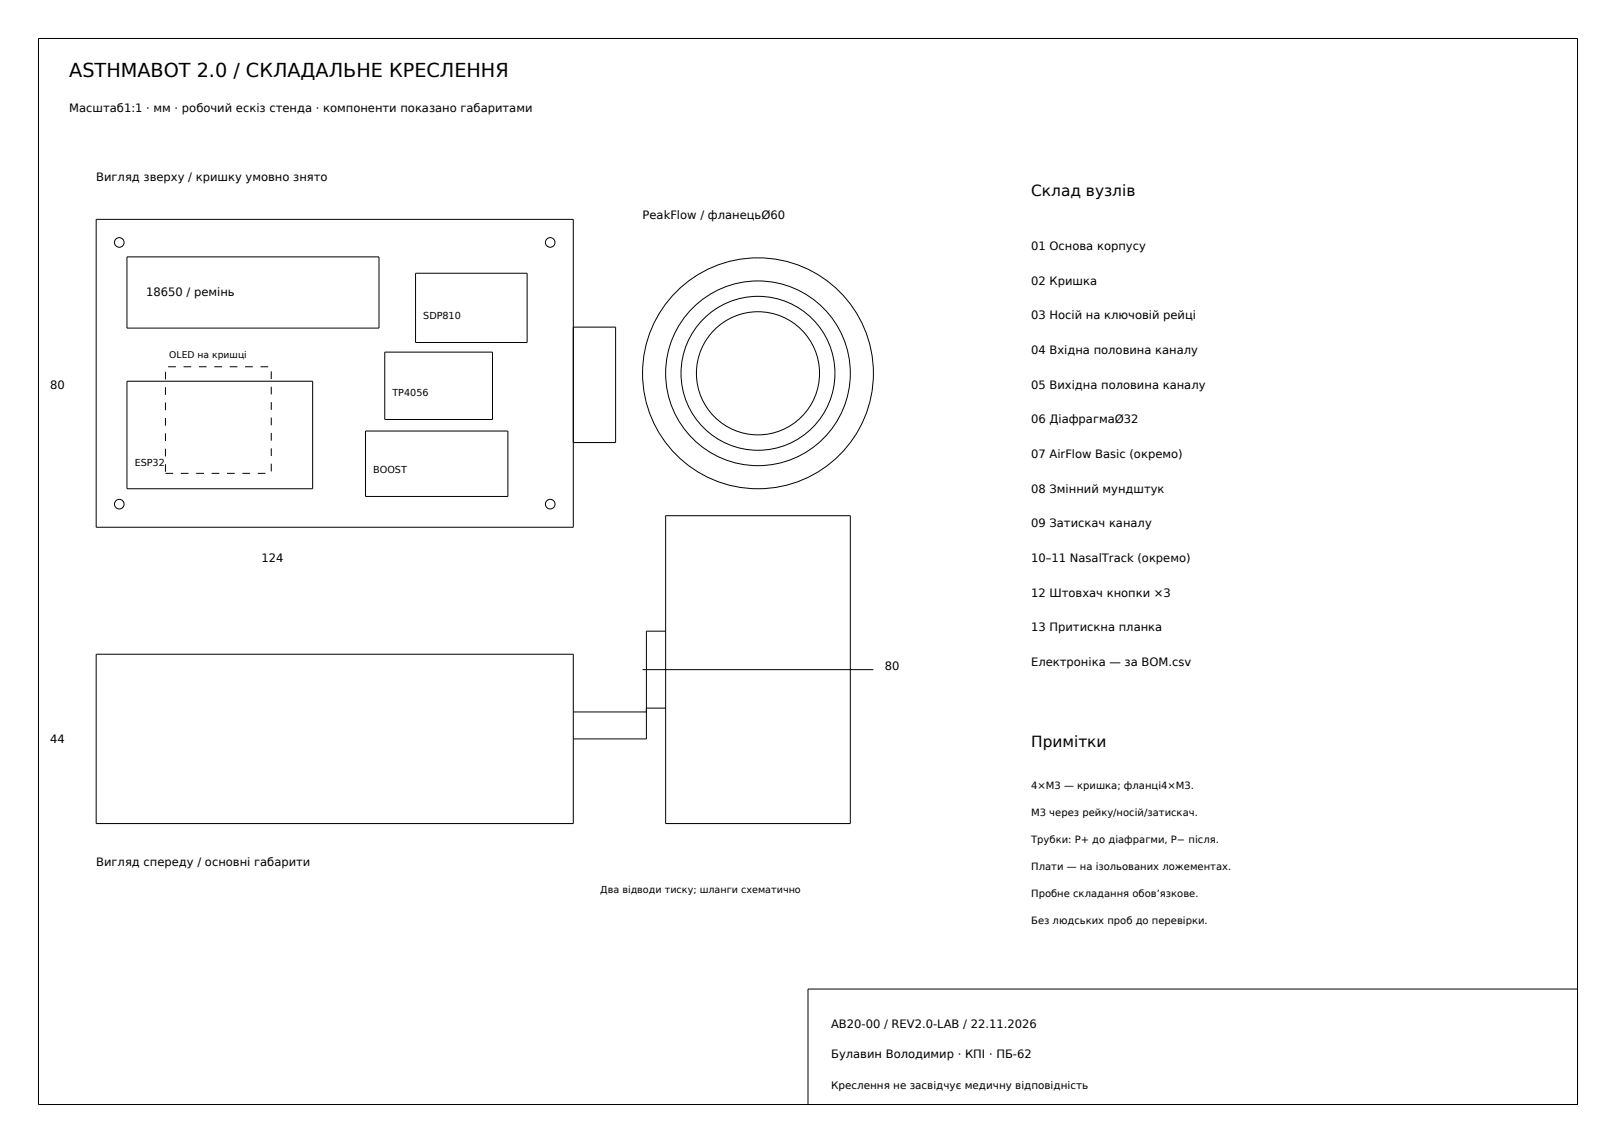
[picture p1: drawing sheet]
<svg xmlns="http://www.w3.org/2000/svg" width="420mm" height="297mm" viewBox="0 0 420 297" stroke-linecap="round" stroke-linejoin="round" font-family="sans-serif">
<defs><g id="words">
<text font-size="5" x="18" y="20">ASTHMABOT 2.0 / СКЛАДАЛЬНЕ КРЕСЛЕННЯ</text>
<g font-size="4">
<text x="268" y="51">Склад вузлів</text>
<text x="268" y="194">Примітки</text>
</g>
<g font-size="3">
<text x="18" y="29">Масштаб1:1 · мм · робочий ескіз стенда · компоненти показано габаритами</text>
<text x="25" y="47">Вигляд зверху / кришку умовно знято</text>
<text x="167" y="57">PeakFlow / фланецьØ60</text>
<text x="268" y="65">01 Основа корпусу</text>
<text x="38" y="77">18650 / ремінь</text>
<text x="268" y="74">02 Кришка</text>
<text x="268" y="83">03 Носій на ключовій рейці</text>
<text x="268" y="92">04 Вхідна половина каналу</text>
<text x="13" y="101">80</text>
<text x="268" y="101">05 Вихідна половина каналу</text>
<text x="268" y="110">06 ДіафрагмаØ32</text>
<text x="268" y="119">07 AirFlow Basic (окремо)</text>
<text x="268" y="128">08 Змінний мундштук</text>
<text x="268" y="137">09 Затискач каналу</text>
<text x="68" y="146">124</text>
<text x="268" y="146">10–11 NasalTrack (окремо)</text>
<text x="268" y="155">12 Штовхач кнопки ×3</text>
<text x="268" y="164">13 Притискна планка</text>
<text x="230" y="174">80</text>
<text x="268" y="173">Електроніка — за BOM.csv</text>
<text x="13" y="193">44</text>
<text x="25" y="225">Вигляд спереду / основні габарити</text>
<text x="216" y="267">AB20-00 / REV2.0-LAB / 22.11.2026</text>
<text x="216" y="275">Булавин Володимир · КПІ · ПБ-62</text>
</g>
<text font-size="2.7" x="216" y="283">Креслення не засвідчує медичну відповідність</text>
<g font-size="2.6">
<text x="268" y="205">4×M3 — кришка; фланці4×M3.</text>
<text x="268" y="212">M3 через рейку/носій/затискач.</text>
<text x="268" y="219">Трубки: P+ до діафрагми, P− після.</text>
<text x="268" y="226">Плати — на ізольованих ложементах.</text>
<text x="268" y="233">Пробне складання обов’язкове.</text>
<text x="268" y="240">Без людських проб до перевірки.</text>
</g>
<g font-size="2.5">
<text x="110" y="83">SDP810</text>
<text x="102" y="103">TP4056</text>
<text x="35" y="121">ESP32</text>
<text x="97" y="123">BOOST</text>
<text x="156" y="232">Два відводи тиску; шланги схематично</text>
</g>
<text font-size="2.4" x="44" y="93">OLED на кришці</text>
</g></defs>
<g fill="none" stroke="#000" stroke-width=".26">
<path d="M10 10h400v277h-400zM25 57h124v80h-124zM33 66.7h65.5v18.5h-65.5zM108 71h29v18h-29zM33 99.1h48.3v27.9h-48.3zM100 91.5h28v17.5h-28zM149 85h11v30h-11M95 112h37v17h-37zM173 134h48v80h-48zM25 170h124v44h-124zM167 174h60M173 164h-5v28h-19"/>
<path d="M149 185h19M168 184h5M410 257h-200v30"/>
<circle cx="31" cy="63" r="1.25"/>
<circle cx="143" cy="63" r="1.25"/>
<circle cx="197" cy="97" r="30"/>
<circle cx="197" cy="97" r="24"/>
<circle cx="197" cy="97" r="20"/>
<circle cx="197" cy="97" r="16"/>
<circle cx="31" cy="131" r="1.25"/>
<circle cx="143" cy="131" r="1.25"/>
</g>
<path d="M43 95.3h27.5v27.7h-27.5z" fill="none" stroke="#000" stroke-width=".26" stroke-dasharray="2 2" stroke-linecap="butt"/>
<use href="#words"/>
</svg>
